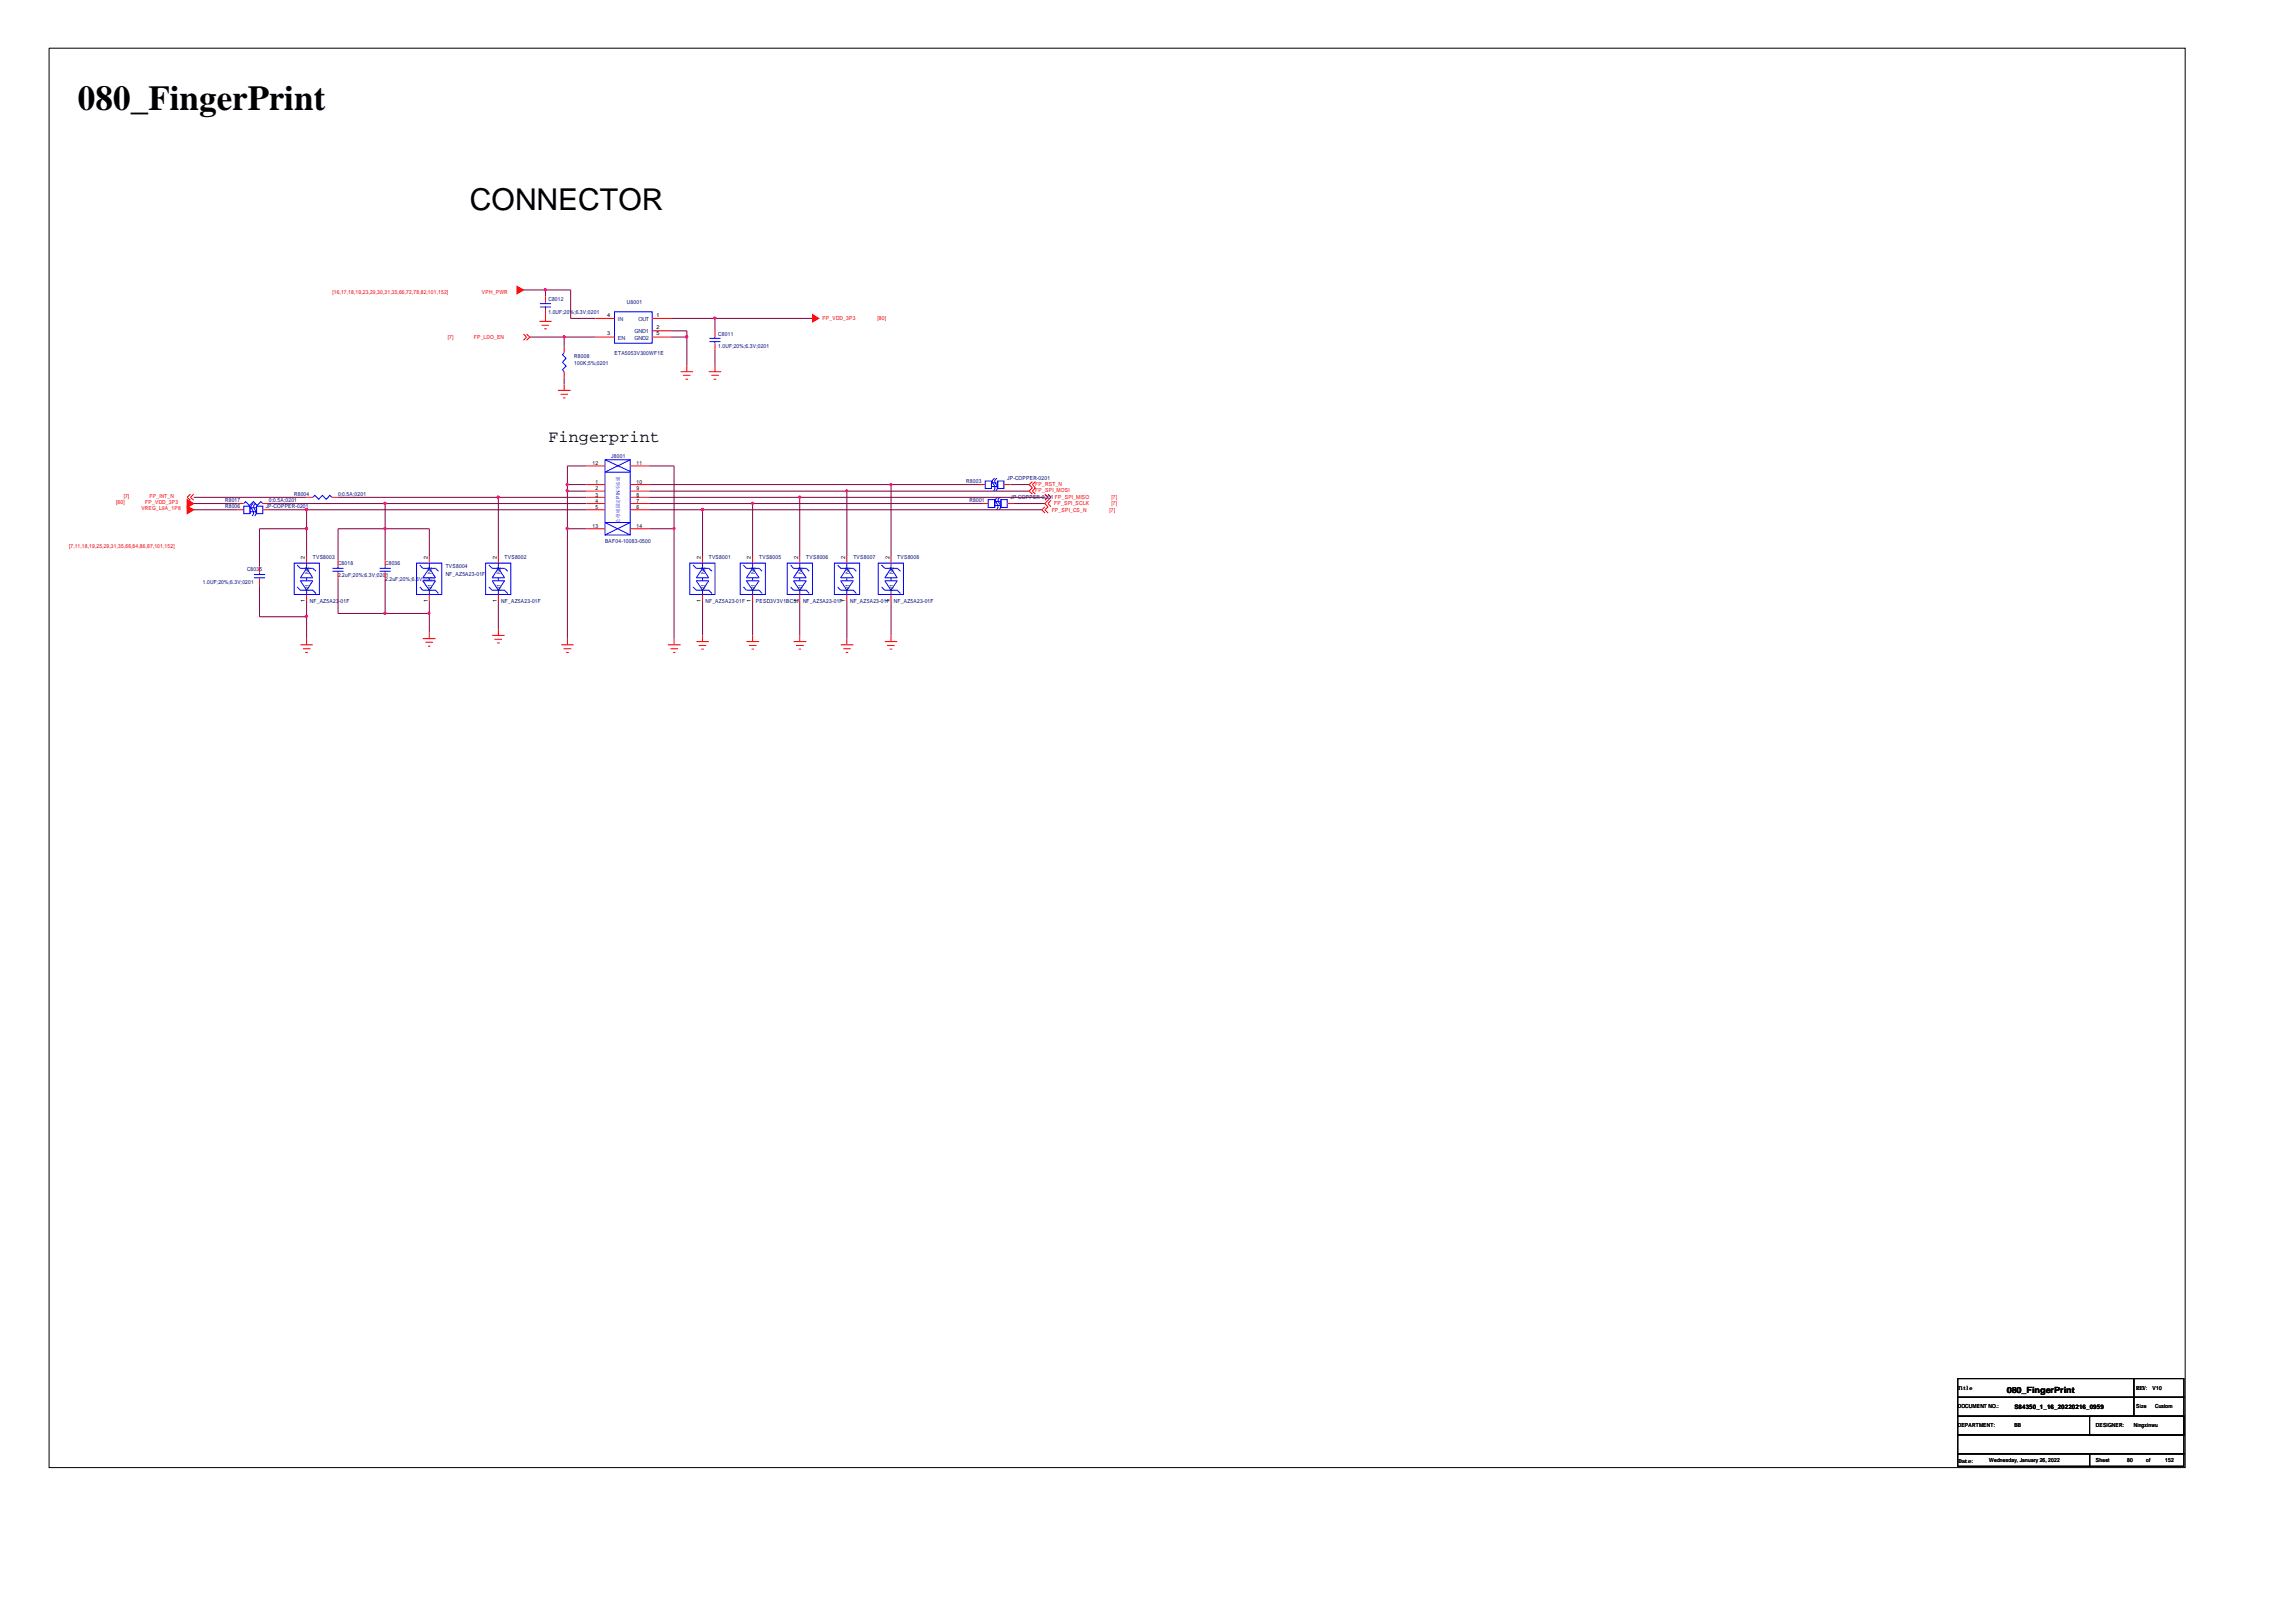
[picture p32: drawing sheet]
<svg xmlns="http://www.w3.org/2000/svg" width="297mm" height="210mm" viewBox="0 0 297 210" stroke-linecap="round" stroke-linejoin="round" font-family="sans-serif">
<defs><g id="words">
<text font-size="4.5" x="10.1" y="14.3">080_FingerPrint</text>
<text font-size="3.9" x="60.8" y="27.2">CONNECTOR</text>
<text font-size="2.2" x="71" y="57.2">Fingerprint</text>
<text font-size="1.1" x="259.6" y="180.2">080_FingerPrint</text>
<text font-size=".8" x="260.6" y="182.4">S84350_1_16_20220216_0959</text>
<g font-size=".7" fill="#f00">
<text x="43" y="38">[16,17,18,19,23,29,30,31,35,66,72,78,82,101,152]</text>
<text x="62.4" y="38">VPH_PWR</text>
<text x="106.4" y="41.4">FP_VDD_3P3</text>
<text x="113.5" y="41.4">[80]</text>
<text x="58" y="43.9">[7]</text>
<text x="61.3" y="43.9">FP_LDO_EN</text>
<text x="15" y="65.2">[80]</text>
<text x="16" y="64.4">[7]</text>
<text x="18.8" y="65.2">FP_VDD_3P3</text>
<text x="19.3" y="64.4">FP_INT_N</text>
<text x="133.9" y="63.7">FP_SPI_MOSI</text>
<text x="133.9" y="62.9">FP_RST_N</text>
<text x="136.4" y="65.4">FP_SPI_SCLK</text>
<text x="143.8" y="65.4">[7]</text>
<text x="143.8" y="64.6">[7]</text>
<text x="8.9" y="70.9">[7,11,18,19,25,29,31,35,66,84,86,87,101,152]</text>
<text x="18.3" y="66.1">VREG_L9A_1P8</text>
<text x="136.1" y="66.2">FP_SPI_CS_N</text>
<text x="143.6" y="66.2">[7]</text>
</g>
<g font-size=".7" fill="#000080">
<text x="71" y="39">C8012</text>
<text x="71" y="40.6">1.0UF;20%;6.3V;0201</text>
<text x="81.1" y="39.4">U8001</text>
<text x="74.3" y="46.3">R8008</text>
<text x="74.3" y="47.3">100K;5%;0201</text>
<text x="79.5" y="45.9">ETA5053V300WF1E</text>
<text x="92.9" y="43.4">C8011</text>
<text x="92.9" y="45.1">1.0UF;20%;6.3V;0201</text>
<text x="79.1" y="59.3">J8001</text>
<text x="29.1" y="65.8">R8006</text>
<text x="29.1" y="65">R8017</text>
<text x="34.4" y="65.8">JP-COPPER-0201</text>
<text x="34.8" y="65">0;0.5A;0201</text>
<text x="38.1" y="64.2">R8004</text>
<text x="43.7" y="64.2">0;0.5A;0201</text>
<text x="125" y="62.5">R8003</text>
<text x="125.4" y="65">R8001</text>
<text x="130.3" y="62.2">JP-COPPER-0201</text>
<text x="130.7" y="64.6">JP-COPPER-0201 FP_SPI_MISO</text>
<text x="78.3" y="70.3">BAF04-10083-0500</text>
<text x="26.2" y="75.5">1.0UF;20%;6.3V;0201</text>
<text x="32" y="73.9">C8035</text>
<text x="40.1" y="78">NF_AZ5A23</text>
<text x="40.5" y="72.3">TVS8003</text>
<text x="43.7" y="73.1">C8018</text>
<text x="43.7" y="74.7">2.2uF;20%;6.3V;0201</text>
<text x="43.9" y="78">-01F</text>
<text x="49.8" y="73.1">C8036</text>
<text x="49.8" y="75.2">2.2uF;20%;6.3V;0201</text>
<text x="57.7" y="73.5">TVS8004</text>
<text x="57.7" y="74.5">NF_AZ5A23-01F</text>
<text x="64.9" y="78">NF_AZ5A23-01F</text>
<text x="65.3" y="72.3">TVS8002</text>
<text x="91.3" y="78">NF_AZ5A23-01F</text>
<text x="91.7" y="72.3">TVS8001</text>
<text x="97.8" y="78">PESD3V3V1BCSF</text>
<text x="98.2" y="72.3">TVS8005</text>
<text x="103.9" y="78">NF_AZ5A23-01F</text>
<text x="104.3" y="72.3">TVS8006</text>
<text x="110" y="78">NF_AZ5A23-01F</text>
<text x="110.4" y="72.3">TVS8007</text>
<text x="115.7" y="78">NF_AZ5A23-01F</text>
<text x="116.1" y="72.3">TVS8008</text>
</g>
<g font-size=".7">
<text x="78.6" y="41">4</text>
<text x="84.9" y="41">1</text>
<text x="78.6" y="43.4">3</text>
<text x="84.9" y="42.6">2</text>
<text x="84.9" y="43.4">5</text>
<text x="76.7" y="60.2">12</text>
<text x="77" y="62.6">1</text>
<text x="77" y="63.4">2</text>
<text x="77" y="64.3">3</text>
<text x="77" y="65.1">4</text>
<text x="77" y="65.9">5</text>
<text x="82.3" y="65.9">6</text>
<text x="82.3" y="65.1">7</text>
<text x="82.3" y="64.3">8</text>
<text x="82.3" y="63.4">9</text>
<text x="82.3" y="62.6">10</text>
<text x="82.3" y="60.2">11</text>
<text x="76.7" y="68.3">13</text>
<text x="82.3" y="68.3">14</text>
<text x="39.5" y="77.9" transform="rotate(-90 39.5 77.9)">1</text>
<text x="39.5" y="72.3" transform="rotate(-90 39.5 72.3)">2</text>
<text x="55.3" y="77.9" transform="rotate(-90 55.3 77.9)">1</text>
<text x="55.3" y="72.3" transform="rotate(-90 55.3 72.3)">2</text>
<text x="64.3" y="77.9" transform="rotate(-90 64.3 77.9)">1</text>
<text x="64.3" y="72.3" transform="rotate(-90 64.3 72.3)">2</text>
<text x="90.7" y="77.9" transform="rotate(-90 90.7 77.9)">1</text>
<text x="90.7" y="72.3" transform="rotate(-90 90.7 72.3)">2</text>
<text x="97.2" y="77.9" transform="rotate(-90 97.2 77.9)">1</text>
<text x="97.2" y="72.3" transform="rotate(-90 97.2 72.3)">2</text>
<text x="103.3" y="77.9" transform="rotate(-90 103.3 77.9)">1</text>
<text x="103.3" y="72.3" transform="rotate(-90 103.3 72.3)">2</text>
<text x="109.3" y="77.9" transform="rotate(-90 109.3 77.9)">1</text>
<text x="109.3" y="72.3" transform="rotate(-90 109.3 72.3)">2</text>
<text x="115.1" y="77.9" transform="rotate(-90 115.1 77.9)">1</text>
<text x="115.1" y="72.3" transform="rotate(-90 115.1 72.3)">2</text>
<text x="253.3" y="179.9">Title</text>
<text x="276.4" y="179.9">REV: V10</text>
<text x="253.3" y="182.3">DOCUMENT NO.:</text>
<text x="253.3" y="184.7">DEPARTMENT:</text>
<text x="260.6" y="184.7">BB</text>
<text x="271.1" y="184.7">DESIGNER:</text>
<text x="276.1" y="184.7">Ningxinwu</text>
<text x="276.4" y="182.3">Size</text>
<text x="278.8" y="182.3">Custom</text>
<text x="253.4" y="189.3">Date:</text>
<text x="257.3" y="189.2">Wednesday, January 26, 2022</text>
<text x="271.1" y="189.2">Sheet</text>
<text x="275.2" y="189.2">80</text>
<text x="277.7" y="189.2">of</text>
<text x="280.1" y="189.2">152</text>
</g>
<g font-size=".7" fill="#004080">
<text x="79.9" y="41.5">IN</text>
<text x="82.6" y="41.5">OUT</text>
<text x="79.9" y="44">EN</text>
<text x="82.1" y="43.2">GND1</text>
<text x="82.1" y="44">GND2</text>
<text x="40" y="76.5" transform="rotate(-90 40 76.5)">N1</text>
<text x="40" y="74.3" transform="rotate(-90 40 74.3)">N2</text>
<text x="55.9" y="76.5" transform="rotate(-90 55.9 76.5)">N1</text>
<text x="55.9" y="74.3" transform="rotate(-90 55.9 74.3)">N2</text>
<text x="64.8" y="76.5" transform="rotate(-90 64.8 76.5)">N1</text>
<text x="64.8" y="74.3" transform="rotate(-90 64.8 74.3)">N2</text>
<text x="91.2" y="76.5" transform="rotate(-90 91.2 76.5)">N1</text>
<text x="91.2" y="74.3" transform="rotate(-90 91.2 74.3)">N2</text>
<text x="97.7" y="76.5" transform="rotate(-90 97.7 76.5)">N1</text>
<text x="97.7" y="74.3" transform="rotate(-90 97.7 74.3)">N2</text>
<text x="103.8" y="76.5" transform="rotate(-90 103.8 76.5)">N1</text>
<text x="103.8" y="74.3" transform="rotate(-90 103.8 74.3)">N2</text>
<text x="109.9" y="76.5" transform="rotate(-90 109.9 76.5)">N1</text>
<text x="109.9" y="74.3" transform="rotate(-90 109.9 74.3)">N2</text>
<text x="115.6" y="76.5" transform="rotate(-90 115.6 76.5)">N1</text>
<text x="115.6" y="74.3" transform="rotate(-90 115.6 74.3)">N2</text>
</g>
<text font-size=".6" fill="#00f" x="80.2" y="67.7" transform="rotate(-90 80.2 67.7)">公母座固定PIN不连通</text>
</g></defs>
<path d="M6.3 6.2h276.4v183.7h-276.4zM253.3 178.4h22.8v2.4h-22.8zM276.1 178.4h6.4v2.4h-6.4zM253.3 180.8h22.8v2.5h-22.8zM253.3 188.1h17v1.7h-17zM253.3 185.7h29.2v2.4h-29.2zM253.3 183.3h29.2v2.4h-29.2zM270.3 188.1h12.2v1.7h-12.2zM270.3 183.3h12.2v2.4h-12.2zM276.1 180.8h6.4v2.5h-6.4z" fill="none" stroke="#000" stroke-width=".13"/>
<g fill="none" stroke="#f00" stroke-width=".13">
<path d="M70.6 38.3v.9M70.6 40v1.6M67.7 43.2l.4 .4-.4 .4M68.1 43.2l.4 .4-.4 .4M69.8 41.6h1.6M70.1 42.1h.9M70.4 42.6h.3M72.2 50.5h1.6M72.5 51h1M72.9 51.5h.3M73 44.8v.8M73 48.1v.8"/>
<path d="M73 49.7v.8M77 41.2h2.5M77 43.6h2.5M84.4 41.2h2.4M84.4 42.8h2.4M84.4 43.6h2.4M88.1 48.1h1.6M88.3 48.6h1M88.7 49.1h.3M88.9 47.3v.8M91.7 48.1h1.6M92 48.6h1"/>
<path d="M92.3 49.1h.4M92.5 42.8v.8M92.5 44.4v.9M92.5 47.3v.8M24.6 63.9l-.4 .5 .4 .3M25.1 63.9l-.5 .5 .5 .3M30.7 65.2h.8M30.7 66h.8M33.6 73.3v.8M33.6 74.9v.8M34 65.2h.8M34 66h.8"/>
<path d="M39.7 64.4h.8M39.7 72.1v.8M39.7 76.9v.9M42.9 64.4h.8M43.7 72.5v.8M43.7 74.1v.8M49.8 72.5v.8M49.8 74.1v.8M55.5 72.1v.8M55.5 76.9v.9M64.5 72.1v.8M64.5 76.9v.9"/>
<path d="M75.9 64.4h2.4M75.9 62.7h2.4M75.9 63.6h2.4M75.9 65.2h2.4M75.9 66h2.4M75.9 60.3h2.4M75.9 68.4h2.4M81.5 64.4h2.5M81.5 62.7h2.5M81.5 63.6h2.5M81.5 65.2h2.5M81.5 66h2.5"/>
<path d="M81.5 60.3h2.5M81.5 68.4h2.5M90.9 72.1v.8M90.9 76.9v.9M97.4 72.1v.8M97.4 76.9v.9M103.5 72.1v.8M103.5 76.9v.9M109.6 72.1v.8M109.6 76.9v.9M115.3 72.1v.8M115.3 76.9v.9"/>
<path d="M126.7 62.7h.8M127 65.2h.8M129.9 62.7h.8M130.3 65.2h.8M133.6 62.3l-.5 .4 .5 .4-.5 .5 .5 .3M133.9 62.3l-.3 .4 .3 .4-.3 .5 .3 .3M135.2 63.9l.4 .5-.4 .3M135.2 65.6l-.4 .4 .4 .4M135.6 63.9l.4 .5-.8 .8 .4 .4-.4 .4 .4 .4M136 64.7l-.4 .5 .4 .4M38.9 83.5h1.6M39.2 84h1"/>
<path d="M39.5 84.4h.3M39.7 82.6v.9M54.7 82.6h1.6M55 83.1h1M55.4 83.6h.3M55.5 81.8v.8M63.7 82.2h1.6M64 82.7h.9M64.3 83.2h.3M64.5 81.4v.8M72.6 83.5h1.6M72.9 84h1"/>
<path d="M73.2 84.4h.4M73.4 82.6v.9M86.4 83.5h1.7M86.7 84h1M87.1 84.4h.3M87.2 82.6v.9M90.1 83h1.6M90.4 83.5h1M90.7 84h.4M90.9 82.2v.8M96.6 83h1.6M96.9 83.5h1"/>
<path d="M97.2 84h.3M97.4 82.2v.8M102.7 83h1.6M103 83.5h1M103.3 84h.3M103.5 82.2v.8M108.8 83.5h1.6M109.1 84h1M109.4 84.4h.3M109.6 82.6v.9M114.5 83h1.6M114.8 83.5h.9"/>
<path d="M115.1 84h.3M115.3 82.2v.8"/>
</g>
<g fill="#f00" stroke="#f00" stroke-width=".13">
<path d="M66.9 37.1l.8 .4-.8 .5z" fill-rule="evenodd"/>
<path d="M105.1 40.7l.8 .5-.8 .5z" fill-rule="evenodd"/>
<path d="M24.2 64.7l.9 .5-.9 .5z" fill-rule="evenodd"/>
<path d="M24.2 65.5l.9 .5-.9 .5z" fill-rule="evenodd"/>
</g>
<g fill="none" stroke="#00f" stroke-width=".13">
<path d="M69.8 39.7h1.5M69.8 39.3h1.5M70.6 39.2v.1M70.6 39.7v.3M73 45.6l-.2 .3 .4 .5-.4 .5 .4 .5-.4 .5 .2 .2M78.3 59.5h3.2v9.7h-3.2zM78.3 59.5l3.2 1.5M79.5 40.4h4.9v4h-4.9zM81.5 59.5l-3.2 1.6h3.2M91.8 44.2h1.4M91.8 43.8h1.4M92.5 43.6v.2"/>
<path d="M92.5 44.2v.2M31.5 65.5h.8v1h-.8zM31.5 65.2l.3-.3 .5 .5 .5-.5 .5 .5 .4-.5 .3 .3M32.3 65.7h.9v.5h-.9zM32.3 65.5v.2M32.3 66.2v.3M32.8 65.2l-.3 .2v.3a.8 .8 0 0 1 .1 1.1M32.9 74.8h1.4M32.9 74.4h1.4M33.1 65.2l-.3 .2v.3a.8 .8 0 0 1 .1 1.1M33.2 65.5h.8v1h-.8zM33.2 65.5v.2"/>
<path d="M33.2 66.2v.3M33.6 74.1v.3M33.6 74.8v.1M38.1 72.9h3.2v4h-3.2zM38.4 76l.5 .4h1.6l.4 .4M38.4 73.1l.5 .4h1.6l.4 .4M39.7 73.5l.8 1.3h-1.6zM39.7 76.4l.8-1.2h-1.6l.8 1.2v.5M39.7 72.9v.6M39.7 74.8v.4M40.5 64.4l.2-.3 .5 .5 .5-.5 .5 .5 .5-.5 .2 .3M43 73.5h1.4"/>
<path d="M43 73.9h1.4M43.7 73.3v.2M43.7 73.9v.2M49.1 73.5h1.4M49.1 73.9h1.4M49.8 73.3v.2M49.8 73.9v.2M53.9 72.9h3.2v4h-3.2zM54.3 76l.4 .4h1.6l.4 .4M54.3 73.1l.4 .4h1.6l.4 .4M55.5 73.5l.8 1.3h-1.6zM55.5 76.4l.8-1.2h-1.6l.8 1.2v.5"/>
<path d="M55.5 72.9v.6M55.5 74.8v.4M62.8 72.9h3.3v4h-3.3zM63.2 76l.5 .4h1.6l.4 .4M63.2 73.1l.5 .4h1.6l.4 .4M64.5 73.5l.8 1.3h-1.6zM64.5 76.4l.8-1.2h-1.6l.8 1.2v.5M64.5 72.9v.6M64.5 74.8v.4M78.3 69.2l3.2-1.6h-3.2l3.2 1.6M89.2 72.9h3.3v4h-3.3zM89.7 76l.4 .4h1.6l.4 .4"/>
<path d="M89.7 73.1l.4 .4h1.6l.4 .4M90.9 73.5l.8 1.3h-1.6zM90.9 76.4l.8-1.2h-1.6l.8 1.2v.5M90.9 72.9v.6M90.9 74.8v.4M95.8 72.9h3.2v4h-3.2zM96.2 76l.4 .4h1.6l.4 .4M96.2 73.1l.4 .4h1.6l.4 .4M97.4 73.5l.8 1.3h-1.6zM97.4 76.4l.8-1.2h-1.6l.8 1.2v.5M97.4 72.9v.6M97.4 74.8v.4"/>
<path d="M101.9 72.9h3.2v4h-3.2zM102.3 76l.4 .4h1.6l.4 .4M102.3 73.1l.4 .4h1.6l.4 .4M103.5 73.5l.8 1.3h-1.6zM103.5 76.4l.8-1.2h-1.6l.8 1.2v.5M103.5 72.9v.6M103.5 74.8v.4M107.9 72.9h3.3v4h-3.3zM108.4 76l.4 .4h1.6l.4 .4M108.4 73.1l.4 .4h1.6l.4 .4M109.6 73.5l.8 1.3h-1.6zM109.6 76.4l.8-1.2h-1.6l.8 1.2v.5"/>
<path d="M109.6 72.9v.6M109.6 74.8v.4M113.6 72.9h3.3v4h-3.3zM114 76l.5 .4h1.6l.4 .4M114 73.1l.5 .4h1.6l.4 .4M115.3 73.5l.8 1.3h-1.6zM115.3 76.4l.8-1.2h-1.6l.8 1.2v.5M115.3 72.9v.6M115.3 74.8v.4M127.5 62.2h.8v1h-.8zM127.8 64.7h.9v1h-.9zM128.3 62.5h.8v.5h-.8z"/>
<path d="M128.3 62.2v.3M128.3 63v.2M128.7 64.9h.8v.5h-.8zM128.7 64.7v.2M128.7 65.4v.3M128.7 61.9l-.3 .3v.2a.85 .85 0 0 1 .1 1.2M129 61.9l-.3 .3v.2a.82 .82 0 0 1 .1 1.2M129.1 64.4l-.3 .2v.2a.79 .79 0 0 1 .1 1.2M129.1 62.2h.8v1h-.8zM129.1 62.2v.3M129.1 63v.2M129.4 64.4l-.3 .2v.2a.83 .83 0 0 1 .1 1.2"/>
<path d="M129.5 64.7h.8v1h-.8zM129.5 64.7v.2M129.5 65.4v.3"/>
</g>
<g fill="none" stroke="#800040" stroke-width=".13">
<path d="M67.7 37.5h6.1v3.7h3.2M70.6 37.5v.8M68.5 43.6h4.5M73 48.9v.8M77 43.6h-4v1.2M86.8 42.8h2.1v4.5M86.8 43.6h2.1M86.8 41.2h5.7M92.5 45.3v2M105.1 41.2h-12.6v1.6M25.1 64.4h14.6M25.1 65.2h5.6"/>
<path d="M25.1 66h5.6M33.6 75.7v4.1h6.1M34.8 66h41.1M34.8 65.2h41.1M39.7 68.4h-6.1v4.9M39.7 66v6.1M39.7 77.8v4.8M43.7 64.4h32.2M43.7 74.9v4.5h11.8M49.8 65.2v7.3M49.8 74.9v4.5M55.5 72.1v-3.7h-11.8v4.1"/>
<path d="M55.5 77.8v4M64.5 64.4v7.7M64.5 77.8v3.6M73.4 62.7h2.5M73.4 63.6h2.5M73.4 68.4h2.5M75.9 60.3h-2.5v22.3M84 63.6h49.1M84 68.4h3.2M84 60.3h3.2v22.3M84 64.4h51.2M84 65.2h43"/>
<path d="M84 62.7h42.7M84 66h50.8M90.9 66v6.1M90.9 77.8v4.4M97.4 65.2v6.9M97.4 77.8v4.4M103.5 64.4v7.7M103.5 77.8v4.4M109.6 63.6v8.5M109.6 77.8v4.8M115.3 62.7v9.4M115.3 77.8v4.4"/>
<path d="M130.7 62.7h2.4M131.1 65.2h4.1"/>
</g>
<g fill="#f0f" stroke="#f0f" stroke-width=".13">
<path d="M70.4 37.4h.2v.2h-.2z" fill-rule="evenodd"/>
<path d="M92.4 41.1h.2v.1l-.1 .1-.1-.1z" fill-rule="evenodd"/>
<path d="M88.7 43.5h.2v.2h-.2z" fill-rule="evenodd"/>
<path d="M115.1 62.6h.2l.1 .1-.2 .1h-.1z" fill-rule="evenodd"/>
<path d="M109.5 63.4h.1v.2h-.1z" fill-rule="evenodd"/>
<path d="M64.3 64.2h.2v.2h-.2z" fill-rule="evenodd"/>
<path d="M103.4 64.2h.1l.1 .1-.1 .2-.1-.1z" fill-rule="evenodd"/>
<path d="M49.7 68.3h.2v.2h-.2z" fill-rule="evenodd"/>
<path d="M49.7 79.3h.2v.2h-.2z" fill-rule="evenodd"/>
<path d="M55.4 79.3h.2l-.1 .2h-.1z" fill-rule="evenodd"/>
<path d="M49.7 65h.2v.2h-.2z" fill-rule="evenodd"/>
<path d="M97.3 65h.1l.1 .1-.1 .2-.1-.1z" fill-rule="evenodd"/>
<path d="M39.5 65.8h.2v.2h-.2z" fill-rule="evenodd"/>
<path d="M39.5 68.3h.2v.2h-.2z" fill-rule="evenodd"/>
<path d="M39.5 79.7h.2l.1 .1-.2 .1-.1-.1z" fill-rule="evenodd"/>
<path d="M90.8 65.8h.2v.2h-.2z" fill-rule="evenodd"/>
<path d="M73.3 62.6h.2v.1l-.1 .1h-.1z" fill-rule="evenodd"/>
<path d="M73.3 63.4h.2v.1l-.1 .1h-.1z" fill-rule="evenodd"/>
<path d="M73.3 68.3h.2v.2h-.2z" fill-rule="evenodd"/>
<path d="M87.1 68.3h.2v.1l-.1 .2-.1-.1z" fill-rule="evenodd"/>
<path d="M72.9 43.5h.2v.1l-.1 .1h-.1z" fill-rule="evenodd"/>
<path d="M70.4 37.4h.2v.2h-.2z" fill-rule="evenodd"/>
<path d="M92.4 41.1h.2v.1l-.1 .1-.1-.1z" fill-rule="evenodd"/>
<path d="M88.7 43.5h.2v.2h-.2z" fill-rule="evenodd"/>
<path d="M115.1 62.6h.2l.1 .1-.2 .1h-.1z" fill-rule="evenodd"/>
<path d="M109.5 63.4h.1v.2h-.1z" fill-rule="evenodd"/>
<path d="M64.3 64.2h.2v.2h-.2z" fill-rule="evenodd"/>
<path d="M103.4 64.2h.1l.1 .1-.1 .2-.1-.1z" fill-rule="evenodd"/>
<path d="M49.7 68.3h.2v.2h-.2z" fill-rule="evenodd"/>
<path d="M49.7 79.3h.2v.2h-.2z" fill-rule="evenodd"/>
<path d="M55.4 79.3h.2l-.1 .2h-.1z" fill-rule="evenodd"/>
<path d="M49.7 65h.2v.2h-.2z" fill-rule="evenodd"/>
<path d="M97.3 65h.1l.1 .1-.1 .2-.1-.1z" fill-rule="evenodd"/>
<path d="M39.5 65.8h.2v.2h-.2z" fill-rule="evenodd"/>
<path d="M39.5 68.3h.2v.2h-.2z" fill-rule="evenodd"/>
<path d="M39.5 79.7h.2l.1 .1-.2 .1-.1-.1z" fill-rule="evenodd"/>
<path d="M90.8 65.8h.2v.2h-.2z" fill-rule="evenodd"/>
<path d="M73.3 62.6h.2v.1l-.1 .1h-.1z" fill-rule="evenodd"/>
<path d="M73.3 63.4h.2v.1l-.1 .1h-.1z" fill-rule="evenodd"/>
<path d="M73.3 68.3h.2v.2h-.2z" fill-rule="evenodd"/>
<path d="M87.1 68.3h.2v.1l-.1 .2-.1-.1z" fill-rule="evenodd"/>
<path d="M72.9 43.5h.2v.1l-.1 .1h-.1z" fill-rule="evenodd"/>
</g>
<use href="#words"/>
</svg>
